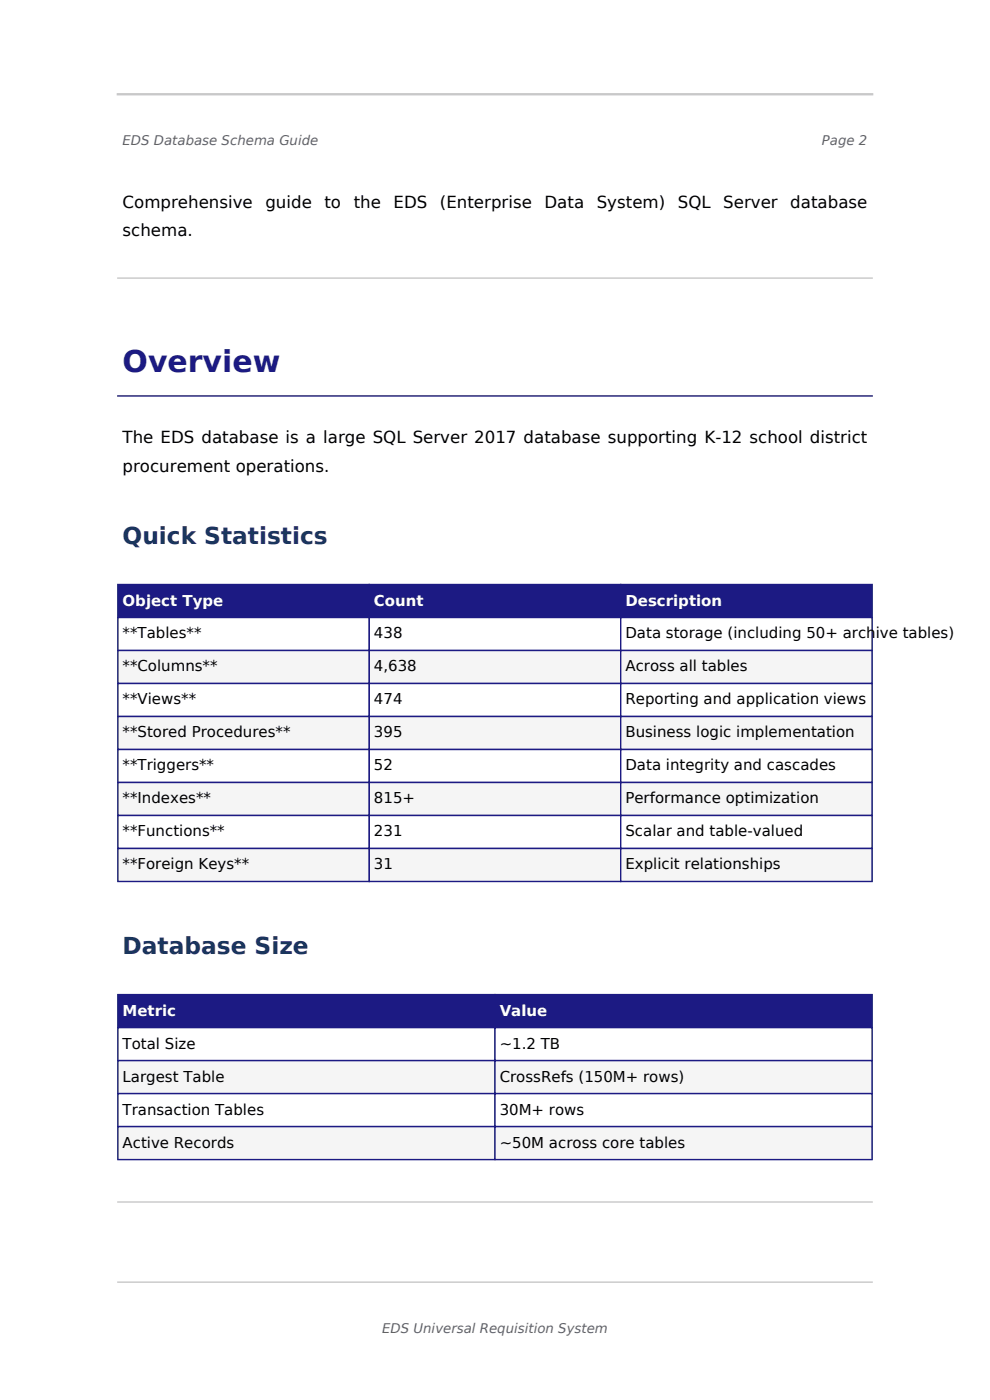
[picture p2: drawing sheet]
<svg xmlns="http://www.w3.org/2000/svg" width="210mm" height="297mm" viewBox="0 0 210 297" stroke-linecap="round" stroke-linejoin="round" font-family="sans-serif">
<defs><g id="words">
<text font-size="6.3" fill="#1c1a83" x="26" y="78.9">Overview</text>
<g font-size="4.9" fill="#1a365d">
<text x="26" y="115.5">Quick Statistics</text>
<text x="26" y="202.5">Database Size</text>
</g>
<g font-size="3.5">
<text x="26" y="44.1">Comprehensive</text>
<text x="56.3" y="44.1">guide</text>
<text x="68.8" y="44.1">to</text>
<text x="75" y="44.1">the</text>
<text x="83.5" y="44.1">EDS</text>
<text x="93.3" y="44.1">(Enterprise</text>
<text x="115.5" y="44.1">Data</text>
<text x="126.6" y="44.1">System)</text>
<text x="143.8" y="44.1">SQL</text>
<text x="153.4" y="44.1">Server</text>
<text x="167.6" y="44.1">database</text>
<text x="26" y="50.1">schema.</text>
<text x="26" y="94.1">The EDS database is a large SQL Server 2017 database supporting K-12 school district</text>
<text x="26" y="100.1">procurement operations.</text>
</g>
<g font-size="3.2" fill="#fff">
<text x="26" y="128.5">Object Type</text>
<text x="79.3" y="128.5">Count</text>
<text x="132.7" y="128.5">Description</text>
<text x="26" y="215.5">Metric</text>
<text x="106" y="215.5">Value</text>
</g>
<g font-size="3.2">
<text x="26" y="135.5">**Tables**</text>
<text x="79.3" y="135.5">438</text>
<text x="132.7" y="135.5">Data storage (including 50+ archive tables)</text>
<text x="26" y="142.5">**Columns**</text>
<text x="79.3" y="142.5">4,638</text>
<text x="132.7" y="142.5">Across all tables</text>
<text x="26" y="149.5">**Views**</text>
<text x="79.3" y="149.5">474</text>
<text x="132.7" y="149.5">Reporting and application views</text>
<text x="26" y="156.5">**Stored Procedures**</text>
<text x="79.3" y="156.5">395</text>
<text x="132.7" y="156.5">Business logic implementation</text>
<text x="26" y="163.5">**Triggers**</text>
<text x="79.3" y="163.5">52</text>
<text x="132.7" y="163.5">Data integrity and cascades</text>
<text x="26" y="170.5">**Indexes**</text>
<text x="79.3" y="170.5">815+</text>
<text x="132.7" y="170.5">Performance optimization</text>
<text x="26" y="177.5">**Functions**</text>
<text x="79.3" y="177.5">231</text>
<text x="132.7" y="177.5">Scalar and table-valued</text>
<text x="26" y="184.5">**Foreign Keys**</text>
<text x="79.3" y="184.5">31</text>
<text x="132.7" y="184.5">Explicit relationships</text>
<text x="26" y="222.5">Total Size</text>
<text x="106" y="222.5">~1.2 TB</text>
<text x="26" y="229.5">Largest Table</text>
<text x="106" y="229.5">CrossRefs (150M+ rows)</text>
<text x="26" y="236.5">Transaction Tables</text>
<text x="106" y="236.5">30M+ rows</text>
<text x="26" y="243.5">Active Records</text>
<text x="106" y="243.5">~50M across core tables</text>
</g>
<g font-size="2.8" fill="#646464">
<text x="26" y="30.8">EDS Database Schema Guide</text>
<text x="174.3" y="30.8">Page 2</text>
<text x="81.1" y="282.8">EDS Universal Requisition System</text>
</g>
</g></defs>
<path d="M25 20h160" fill="none" stroke="#c8c8c8" stroke-width=".5"/>
<path d="M25 59h160" fill="none" stroke="#c8c8c8" stroke-width=".3"/>
<path d="M25 84h160" fill="none" stroke="#1c1a83" stroke-width=".3"/>
<g fill="#1c1a83" stroke="#1c1a83" stroke-width=".3">
<path d="M25 124h53.3v7h-53.3z"/>
<path d="M78.3 124h53.4v7h-53.4z"/>
<path d="M131.7 124h53.3v7h-53.3z"/>
</g>
<g fill="#fff" stroke="#1c1a83" stroke-width=".3">
<path d="M25 131h53.3v7h-53.3z"/>
<path d="M78.3 131h53.4v7h-53.4z"/>
<path d="M131.7 131h53.3v7h-53.3z"/>
</g>
<g fill="#f5f5f5" stroke="#1c1a83" stroke-width=".3">
<path d="M25 138h53.3v7h-53.3z"/>
<path d="M78.3 138h53.4v7h-53.4z"/>
<path d="M131.7 138h53.3v7h-53.3z"/>
</g>
<g fill="#fff" stroke="#1c1a83" stroke-width=".3">
<path d="M25 145h53.3v7h-53.3z"/>
<path d="M78.3 145h53.4v7h-53.4z"/>
<path d="M131.7 145h53.3v7h-53.3z"/>
</g>
<g fill="#f5f5f5" stroke="#1c1a83" stroke-width=".3">
<path d="M25 152h53.3v7h-53.3z"/>
<path d="M78.3 152h53.4v7h-53.4z"/>
<path d="M131.7 152h53.3v7h-53.3z"/>
</g>
<g fill="#fff" stroke="#1c1a83" stroke-width=".3">
<path d="M25 159h53.3v7h-53.3z"/>
<path d="M78.3 159h53.4v7h-53.4z"/>
<path d="M131.7 159h53.3v7h-53.3z"/>
</g>
<g fill="#f5f5f5" stroke="#1c1a83" stroke-width=".3">
<path d="M25 166h53.3v7h-53.3z"/>
<path d="M78.3 166h53.4v7h-53.4z"/>
<path d="M131.7 166h53.3v7h-53.3z"/>
</g>
<g fill="#fff" stroke="#1c1a83" stroke-width=".3">
<path d="M25 173h53.3v7h-53.3z"/>
<path d="M78.3 173h53.4v7h-53.4z"/>
<path d="M131.7 173h53.3v7h-53.3z"/>
</g>
<g fill="#f5f5f5" stroke="#1c1a83" stroke-width=".3">
<path d="M25 180h53.3v7h-53.3z"/>
<path d="M78.3 180h53.4v7h-53.4z"/>
<path d="M131.7 180h53.3v7h-53.3z"/>
</g>
<g fill="#1c1a83" stroke="#1c1a83" stroke-width=".3">
<path d="M25 211h80v7h-80z"/>
<path d="M105 211h80v7h-80z"/>
</g>
<g fill="#fff" stroke="#1c1a83" stroke-width=".3">
<path d="M25 218h80v7h-80z"/>
<path d="M105 218h80v7h-80z"/>
</g>
<g fill="#f5f5f5" stroke="#1c1a83" stroke-width=".3">
<path d="M25 225h80v7h-80z"/>
<path d="M105 225h80v7h-80z"/>
</g>
<g fill="#fff" stroke="#1c1a83" stroke-width=".3">
<path d="M25 232h80v7h-80z"/>
<path d="M105 232h80v7h-80z"/>
</g>
<g fill="#f5f5f5" stroke="#1c1a83" stroke-width=".3">
<path d="M25 239h80v7h-80z"/>
<path d="M105 239h80v7h-80z"/>
</g>
<path d="M25 255h160M25 272h160" fill="none" stroke="#c8c8c8" stroke-width=".3"/>
<use href="#words"/>
</svg>
